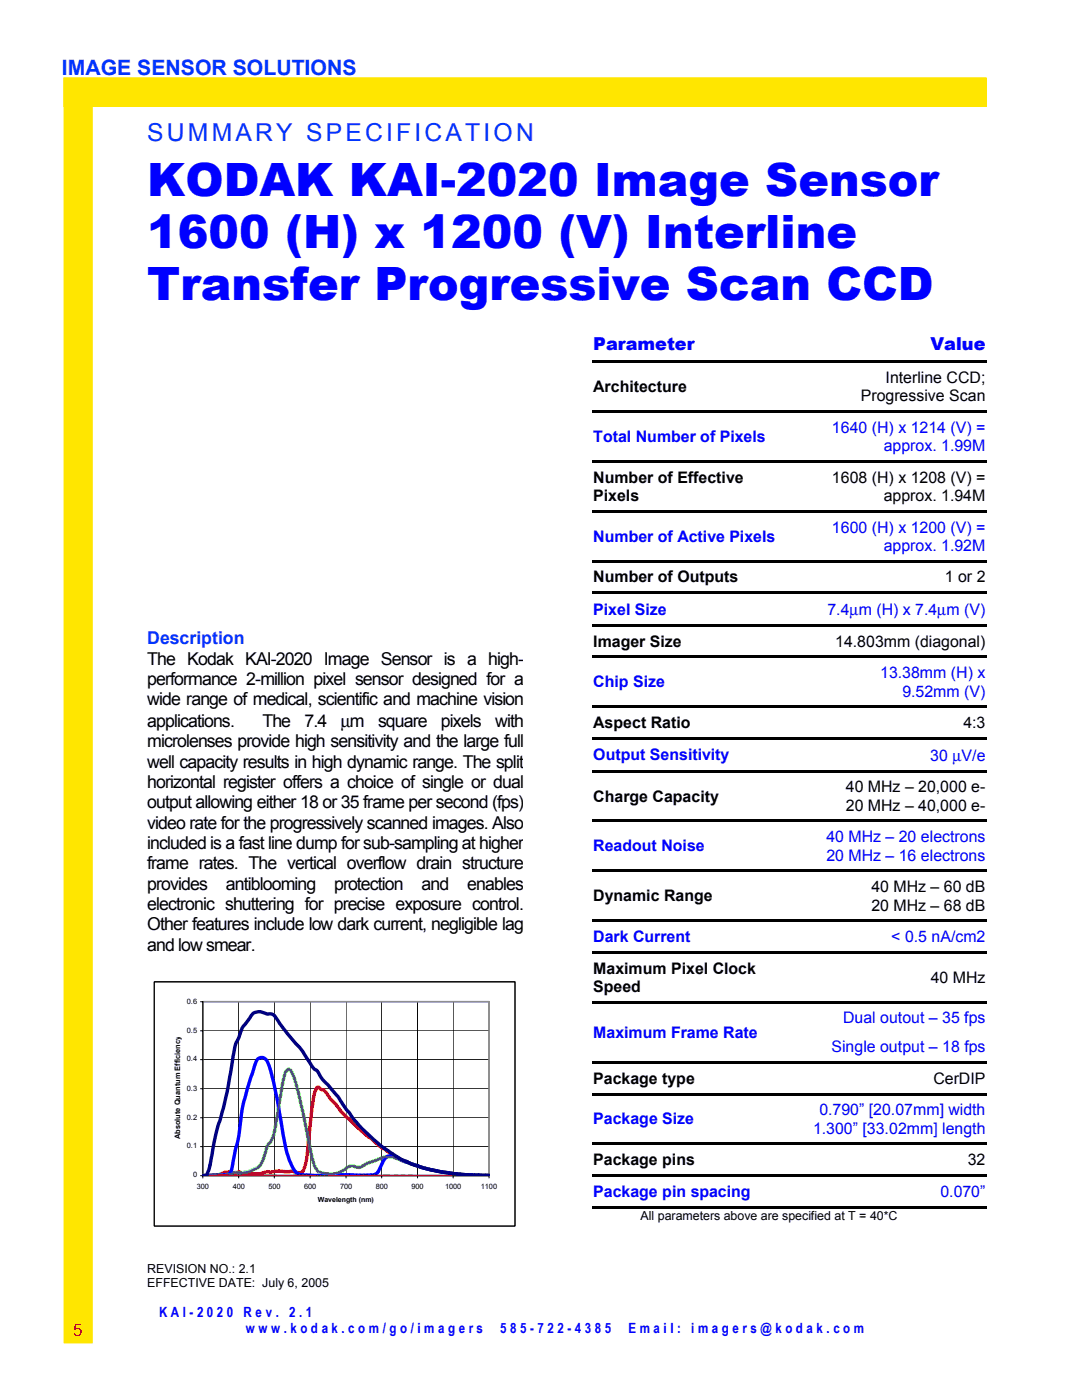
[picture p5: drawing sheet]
<svg xmlns="http://www.w3.org/2000/svg" width="216mm" height="279mm" viewBox="0 0 216 279" stroke-linecap="round" stroke-linejoin="round" font-family="sans-serif">
<defs><g id="words">
<g font-size="9.2" fill="#00f">
<text x="29.4" y="39.1">KODAK KAI-2020 Image Sensor</text>
<text x="29.4" y="49.4">1600 (H) x 1200 (V) Interline</text>
<text x="29.4" y="59.8">Transfer Progressive Scan CCD</text>
</g>
<text font-size="4.9" fill="#0035ff" x="29.4" y="28.2">SUMMARY SPECIFICATION</text>
<text font-size="4.2" fill="#0035ff" x="12.3" y="14.9">IMAGE SENSOR SOLUTIONS</text>
<g font-size="3.5" fill="#00f">
<text x="118.4" y="69.8">Parameter</text>
<text x="185.7" y="69.8">Value</text>
</g>
<text font-size="3.5" fill="#0035ff" x="29.4" y="128.6">Description</text>
<g font-size="3.5">
<text x="29.4" y="132.6">The Kodak KAI-2020 Image Sensor is a high-</text>
<text x="29.4" y="136.7">performance 2-million pixel sensor designed for a</text>
<text x="29.4" y="140.8">wide range of medical, scientific and machine vision</text>
<text x="29.4" y="145.1">applications.</text>
<text x="29.4" y="149.1">microlenses provide high sensitivity and the large full</text>
<text x="52.4" y="145.1">The</text>
<text x="60.8" y="145.1">7.4</text>
<text x="68" y="145.1">µm</text>
<text x="75.4" y="145.1">square</text>
<text x="88" y="145.1">pixels</text>
<text x="98.8" y="145.1">with</text>
<text x="29.4" y="153.2">well capacity results in high dynamic range. The split</text>
<text x="29.4" y="157.2">horizontal register offers a choice of single or dual</text>
<text x="29.4" y="161.3">output allowing either 18 or 35 frame per second (fps)</text>
<text x="29.4" y="165.4">video rate for the progressively scanned images. Also</text>
<text x="29.4" y="169.4">included is a fast line dump for sub-sampling at higher</text>
<text x="29.4" y="173.5">frame rates. The vertical overflow drain structure</text>
<text x="29.4" y="177.5">provides</text>
<text x="45.1" y="177.5">antiblooming</text>
<text x="66.7" y="177.5">protection</text>
<text x="84.1" y="177.5">and</text>
<text x="93.2" y="177.5">enables</text>
<text x="29.4" y="181.6">electronic shuttering for precise exposure control.</text>
<text x="29.4" y="185.6">Other features include low dark current, negligible lag</text>
<text x="29.4" y="189.7">and low smear.</text>
</g>
<text font-size="3.5" fill="#f00" x="14.5" y="266.6">5</text>
<g font-size="3.2">
<text x="176.7" y="76.5">Interline CCD;</text>
<text x="118.4" y="78.3">Architecture</text>
<text x="171.8" y="80.1">Progressive Scan</text>
<text x="118.4" y="96.3">Number of Effective</text>
<text x="118.4" y="100">Pixels</text>
<text x="166" y="96.4">1608 (H) x 1208 (V) =</text>
<text x="176.3" y="100">approx. 1.94M</text>
<text x="118.4" y="116.2">Number of Outputs</text>
<text x="188.5" y="116.2">1 or 2</text>
<text x="118.4" y="129.1">Imager Size</text>
<text x="166.7" y="129.1">14.803mm (diagonal)</text>
<text x="118.4" y="145.3">Aspect Ratio</text>
<text x="192.2" y="145.3">4:3</text>
<text x="118.4" y="160">Charge Capacity</text>
<text x="168.8" y="158.2">40 MHz – 20,000 e-</text>
<text x="168.8" y="161.8">20 MHz – 40,000 e-</text>
<text x="118.4" y="179.9">Dynamic Range</text>
<text x="173.9" y="178.1">40 MHz – 60 dB</text>
<text x="173.9" y="181.7">20 MHz – 68 dB</text>
<text x="118.4" y="194.3">Maximum Pixel Clock</text>
<text x="118.4" y="197.9">Speed</text>
<text x="185.7" y="196.1">40 MHz</text>
<text x="118.4" y="216.3">Package type</text>
<text x="186.2" y="216.3">CerDIP</text>
<text x="118.4" y="232.5">Package pins</text>
<text x="193.1" y="232.6">32</text>
</g>
<g font-size="3.2" fill="#00f">
<text x="118.4" y="88.2">Total Number of Pixels</text>
<text x="166" y="86.4">1640 (H) x 1214 (V) =</text>
<text x="176.3" y="90.1">approx. 1.99M</text>
<text x="166" y="106.3">1600 (H) x 1200 (V) =</text>
<text x="118.4" y="108.1">Number of Active Pixels</text>
<text x="176.3" y="110">approx. 1.92M</text>
<text x="118.4" y="122.7">Pixel Size</text>
<text x="165.1" y="122.8">7.4µm (H) x 7.4µm (V)</text>
<text x="118.4" y="137.2">Chip Size</text>
<text x="175.6" y="135.4">13.38mm (H) x</text>
<text x="180.1" y="139">9.52mm (V)</text>
<text x="118.4" y="151.7">Output Sensitivity</text>
<text x="185.6" y="151.8">30 µV/e</text>
<text x="118.4" y="169.9">Readout Noise</text>
<text x="164.9" y="168.1">40 MHz – 20 electrons</text>
<text x="164.9" y="171.8">20 MHz – 16 electrons</text>
<text x="118.4" y="188">Dark Current</text>
<text x="177.8" y="188">&lt; 0.5 nA/cm2</text>
<text x="118.4" y="207.1">Maximum Frame Rate</text>
<text x="168.2" y="204.3">Dual outout – 35 fps</text>
<text x="165.9" y="210">Single output – 18 fps</text>
<text x="118.4" y="224.4">Package Size</text>
<text x="162.2" y="226.3">1.300” [33.02mm] length</text>
<text x="163.5" y="222.6">0.790” [20.07mm] width</text>
<text x="118.4" y="238.8">Package pin spacing</text>
<text x="187.7" y="238.8">0.070”</text>
</g>
<g font-size="2.8" fill="#00f">
<text x="31.7" y="262.8">K A I - 2 0 2 0</text>
<text x="48.6" y="262.8">R e v .</text>
<text x="57.7" y="262.8">2 . 1</text>
<text x="49.1" y="266">w w w . k o d a k . c o m / g o / i m a g e r s</text>
<text x="99.8" y="266">5 8 5 - 7 2 2 - 4 3 8 5</text>
<text x="125.4" y="266">E m a i l :</text>
<text x="137.9" y="266">i m a g e r s @ k o d a k . c o m</text>
</g>
<g font-size="2.5">
<text x="127.8" y="243.4">All parameters above are specified at T = 40*C</text>
<text x="29.4" y="254">REVISION NO.: 2.1</text>
<text x="29.4" y="256.9">EFFECTIVE DATE: July 6, 2005</text>
</g>
<g font-size="1.5">
<text x="37.3" y="200.3">0.6</text>
<text x="37.3" y="206.1">0.5</text>
<text x="37.3" y="211.8">0.4</text>
<text x="37.3" y="217.6">0.3</text>
<text x="36" y="227.4" transform="rotate(-90 36 227.4)">Absolute Quantum Efficiency</text>
<text x="37.3" y="223.4">0.2</text>
<text x="37.3" y="229.2">0.1</text>
<text x="38.5" y="235">0</text>
<text x="39.3" y="237.3">300</text>
<text x="46.4" y="237.3">400</text>
<text x="53.6" y="237.3">500</text>
<text x="60.7" y="237.3">600</text>
<text x="67.9" y="237.3">700</text>
<text x="75" y="237.3">800</text>
<text x="82.1" y="237.3">900</text>
<text x="88.8" y="237.3">1000</text>
<text x="96" y="237.3">1100</text>
</g>
<text font-size="1.4" x="63.4" y="240">Wavelength (nm)</text>
</g></defs>
<path d="M12.7 18.4h184.1M15.6 15.6v252.5" fill="none" stroke="#ffe600" stroke-width="5.8" stroke-linecap="butt"/>
<path d="M30.8 196h72v48.7h-72z" fill="#fff"/>
<g fill="none" stroke="#000" stroke-width=".2">
<path d="M30.8 195.9h72v48.8h-72zM40 199.9h57.6v35.2M40.5 199.9v35.2M47.6 199.9v35.2M54.7 199.9v35.2M61.9 199.9v35.2M69 199.9v35.2M76.2 199.9v35.2M83.3 199.9v35.2M90.4 199.9v35.2M40 217.3h57.6M40 211.5h57.6"/>
<path d="M40 205.7h57.6M40 228.8h57.6M40 223.1h57.6M40 234.6h57.6"/>
</g>
<path d="M40.5 199.9h57.1v34.7h-57.1z" fill="none" stroke="#808080" stroke-width=".34"/>
<path d="M97.6 234.6l-5.7-.2a33.3 33.3 0 0 1-10.7-2.6l-2.2-.9-.7-.6-2-1.1-2.3-2-.7-.4-2.9-2.7a18.9 18.9 0 0 1-3.7-4l-.5-.5-1.5-1.9-.8-.4-.4-.4a1.35 1.35 0 0 0-.7 1.2l-.6 3.2-.7 6.8a14.2 14.2 0 0 1-1.1 5.8l-.5 .1h-.5a4.5 4.5 0 0 0-2.5-.2 7 7 0 0 0-3.1 .1h-.6a6.4 6.4 0 0 1-3.5 .4l-1.4-.2-.5-.2-.9 .3a3 3 0 0 0-2.9 .2l-3.6 .2" fill="none" stroke="#f00" stroke-width=".68"/>
<path d="M97.6 234.6l-3.6-.1a51.3 51.3 0 0 1-8.6-1.2l-2.1-.6-4.8-1.8a6.3 6.3 0 0 0-4.1 .9l-1.5 .5a2.02 2.02 0 0 1-2.5 .4 1.86 1.86 0 0 0-1.7 .7 4.9 4.9 0 0 1-5.4 .2 11.9 11.9 0 0 1-1.6-5.2l-1.2-6.4-1.1-4.6a9 9 0 0 0-1.6-3.9 .89 .89 0 0 0-1 .9l-.5 2.1-1 6.5a14.2 14.2 0 0 1-1.1 4.5l-.2 .4a2.82 2.82 0 0 0-1 1.9 6.3 6.3 0 0 1-1.5 3.1l-.5 .3a8.1 8.1 0 0 1-4.3 .8l-2 .5-.8-.1-.9 .1-2.6 .1" fill="none" stroke="#0f0" stroke-width=".68"/>
<path d="M97.6 234.6l-5.7-.2-5-.8a26.8 26.8 0 0 1-6.1-1.8l-.7-.3a3.5 3.5 0 0 0-2.7-.8 3.4 3.4 0 0 0-1.4 2.1 2.2 2.2 0 0 1-1.6 1.7h-13.2a2.6 2.6 0 0 1-3-2l-.2-.4a25.3 25.3 0 0 1-1.7-6.6l-1.7-9.7a13.1 13.1 0 0 0-1.6-4.4 1.18 1.18 0 0 0-1.2-.3 1.18 1.18 0 0 0-.8 1l-2.4 7.8-.4 2.2-.6 4.7-1.2 5.5a2.29 2.29 0 0 1-1 2.2l-5 .1" fill="none" stroke="#00f" stroke-width=".68"/>
<path d="M97.6 234.6a47.7 47.7 0 0 1-14.3-1.9l-3.2-1.2a5.2 5.2 0 0 0-5 0 9.7 9.7 0 0 0-3.2 1.4l-.2 .1a4.4 4.4 0 0 0-2.3-.1 4.9 4.9 0 0 1-6.1 .8 9.7 9.7 0 0 1-1.4-4.4l-1.4-7.3-1.1-4.6a9 9 0 0 0-1.6-3.9 .89 .89 0 0 0-1 .9l-.5 2.1-1.5 9.1a5.9 5.9 0 0 1-1.5 3.1l-.3 1.1a6.7 6.7 0 0 1-1.5 3.1l-.3 .2a8.1 8.1 0 0 1-4.5 .9l-.2 .1a5.9 5.9 0 0 1-2.9 .3l-3.2 .2" fill="none" stroke="#0ff" stroke-width=".34"/>
<path d="M97.6 234.6a44.2 44.2 0 0 1-18.6-3.4l-.5-.3a6.3 6.3 0 0 0-4.1 .9l-1.5 .5a2.08 2.08 0 0 1-2.5 .4 1.86 1.86 0 0 0-1.7 .7 5 5 0 0 1-5.4 .2 8.6 8.6 0 0 1-1.4-4.3l-1.4-7.2-1.1-4.7a8.9 8.9 0 0 0-1.6-3.9 .89 .89 0 0 0-1 .9l-.5 2.1-1 6.5a14.2 14.2 0 0 1-1.1 4.5l-.2 .4a2.82 2.82 0 0 0-1 1.9 6.7 6.7 0 0 1-1.5 3.2l-.5 .3a6.7 6.7 0 0 1-4.3 .7l-2 .5-.8-.1-.9 .1-2.6 .1" fill="none" stroke="#800080" stroke-width=".34"/>
<path d="M40.4 234.6l9.7-.1 12.6 .2M97.6 234.6l-31.9 .1" fill="none" stroke="#800000" stroke-width=".34"/>
<path d="M40.4 234.6l.3 .1M97.6 234.6a43.2 43.2 0 0 1-15.7-2.4l-.2-.1a28.9 28.9 0 0 1-7.7-5.2l-1.4-1.3a47.2 47.2 0 0 1-5.2-6.8l-2-2.3a10.1 10.1 0 0 1-2.2-2.9l-.4-.2-.6-.7a21.8 21.8 0 0 0-3.9-5.2l-2.5-3.3a3.1 3.1 0 0 0-1.8-1.9l-.5 .1a4 4 0 0 0-2.7-.3l-.7 .7-1.7 2.2-.8 2.2a7.6 7.6 0 0 0-1.1 3.5 87.7 87.7 0 0 1-3.4 15.4l-1.1 6a5.1 5.1 0 0 1-1 2.6" fill="none" stroke="#000080" stroke-width=".68"/>
<g fill="#000">
<path d="M118.2 71.9h39.3v.6h-39.3zM157.5 71.9h39.4v.6h-39.4zM118.2 81.9h39.3v.5h-39.3zM118.2 91.8h39.3v.6h-39.3zM157.5 81.9h39.4v.5h-39.4zM157.5 91.8h39.4v.6h-39.4zM118.2 101.8h39.3v.5h-39.3zM118.2 111.7h39.3v.5h-39.3zM118.2 118h39.3v.6h-39.3zM157.5 101.8h39.4v.5h-39.4zM157.5 111.7h39.4v.5h-39.4zM157.5 118h39.4v.6h-39.4z"/>
<path d="M118.2 124.5h39.3v.6h-39.3zM118.2 130.9h39.3v.5h-39.3zM157.5 124.5h39.4v.6h-39.4zM157.5 130.9h39.4v.5h-39.4zM118.2 140.8h39.3v.5h-39.3zM118.2 147.1h39.3v.5h-39.3zM118.2 153.6h39.3v.6h-39.3zM157.5 140.8h39.4v.5h-39.4zM157.5 147.1h39.4v.5h-39.4zM157.5 153.6h39.4v.6h-39.4zM118.2 163.6h39.3v.5h-39.3zM118.2 173.5h39.3v.6h-39.3z"/>
<path d="M157.5 163.6h39.4v.5h-39.4zM157.5 173.5h39.4v.6h-39.4zM118.2 183.5h39.3v.5h-39.3zM118.2 189.8h39.3v.5h-39.3zM118.2 199.7h39.3v.6h-39.3zM157.5 183.5h39.4v.5h-39.4zM157.5 189.8h39.4v.5h-39.4zM157.5 199.7h39.4v.6h-39.4zM118.2 211.8h39.3v.5h-39.3zM118.2 218.1h39.3v.5h-39.3zM157.5 211.8h39.4v.5h-39.4zM157.5 218.1h39.4v.5h-39.4z"/>
<path d="M118.2 228h39.3v.6h-39.3zM118.2 234.3h39.3v.5h-39.3zM157.5 228h39.4v.6h-39.4zM157.5 234.3h39.4v.5h-39.4zM118.2 240.6h39.3v.6h-39.3zM157.5 240.6h39.4v.6h-39.4z"/>
</g>
<use href="#words"/>
</svg>
